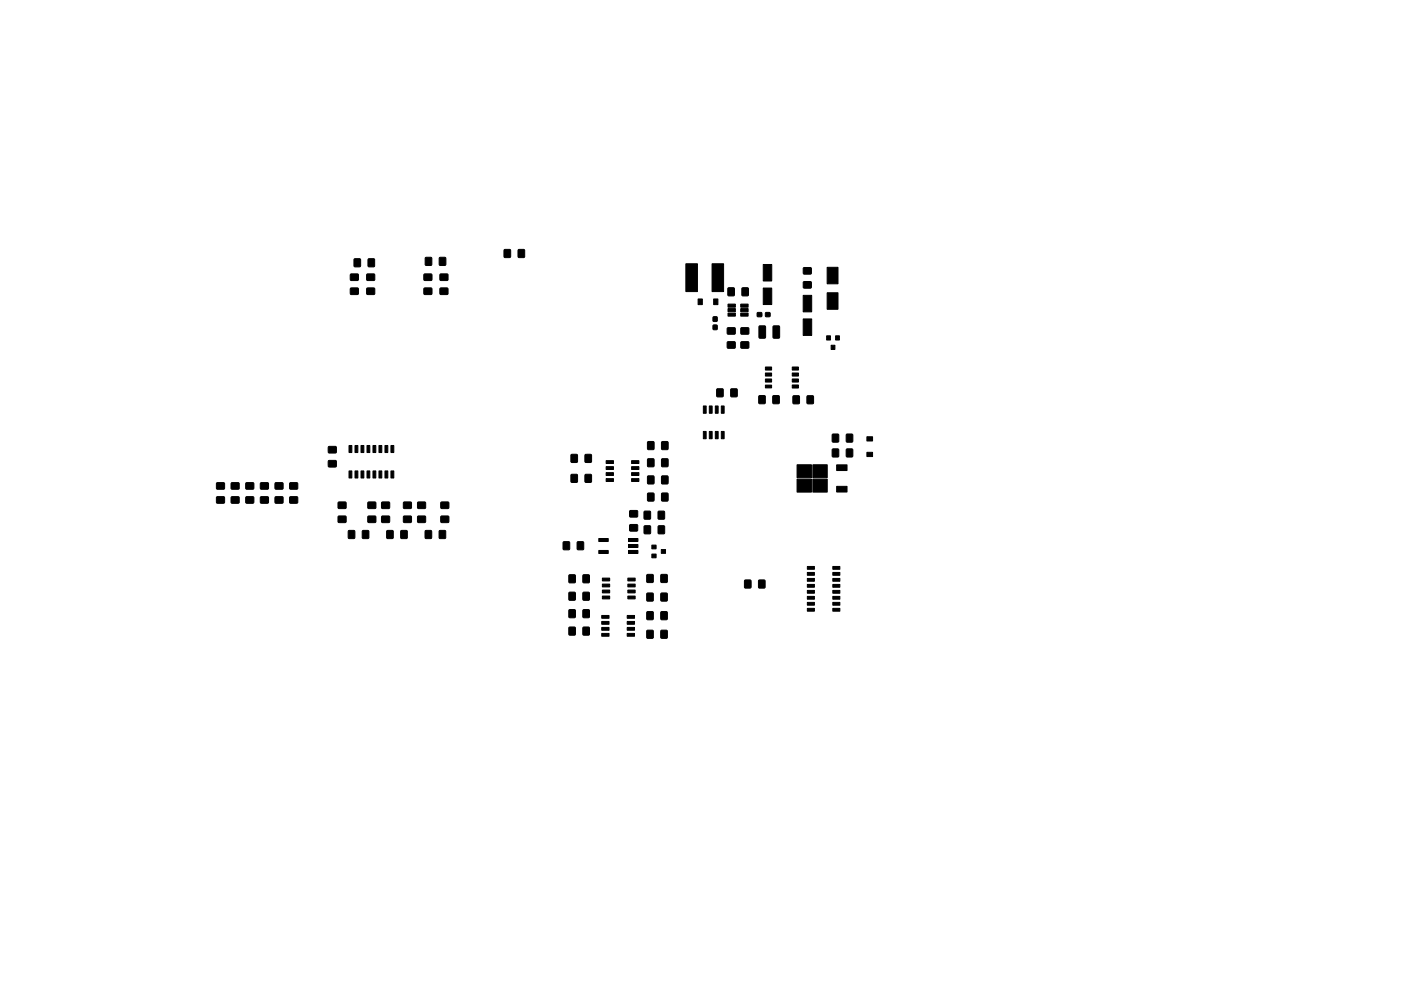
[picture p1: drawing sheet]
<svg xmlns="http://www.w3.org/2000/svg" width="297mm" height="210mm" viewBox="0 0 297 210" stroke-linecap="round" stroke-linejoin="round" font-family="sans-serif">
<g fill="#000" stroke="#000" stroke-width=".21">
<path d="M74.3 58.2h1.6v1.2l-1.6 .1zM75.1 54.9l1.3 .1v1.6l-1.3-.1zM78.1 54.9l1.3 .1-.1 1.6-1.2-.1zM77.8 58.2h1.6v1.2l-1.6 .1zM90.2 54.7h1.3v1.6l-1.3-.1zM89.9 58.2h1.6v1.2l-1.6 .1zM93.2 54.7h1.3l-.1 1.6-1.2-.1zM93.3 58.2h1.6v1.2l-1.6 .1zM106.9 53h1.3v1.6h-1.3zM109.9 53h1.3v1.6h-1.3zM145.4 56h2.5v5.9h-2.5zM151 56h2.4v5.9h-2.4z"/>
<path d="M161.8 56.1h1.8v3.5h-1.8zM170.4 56.8h1.5l.1 1.3h-1.6zM170.4 59.8h1.5l.1 1.3h-1.6zM175.4 56.7h2.3v3.5h-2.3zM74.3 61.1h1.6v1.3h-1.6zM77.8 61.1h1.6v1.3h-1.6zM89.9 61.1h1.6v1.3h-1.6zM93.3 61.1h1.6v1.3h-1.6zM148 63.4h.9v1.2h-.9zM151.2 67.2l.8 .1v.9l-.8-.1zM151.2 69h.8v.9h-.8zM151.3 63.4h.9v1.2h-.9z"/>
<path d="M154.4 64.5h1.5v.7h-1.5zM154.4 65.5h1.5v.6h-1.5zM154.4 66.4h1.5v.7h-1.5zM154.4 61.1h1.3l-.1 1.6h-1.2zM154.2 72.6l1.6-.1 .1 1.3h-1.6zM154.2 69.6h1.6l.1 1.2-1.6 .1zM157.1 66.4h1.5v.7h-1.5zM157.1 64.5h1.5v.7h-1.5zM157.1 65.5h1.5v.6h-1.5zM157.3 61.1h1.3v1.6h-1.3zM157.1 72.6l1.6-.1v1.3h-1.6zM157.1 69.6h1.6v1.2l-1.6 .1z"/>
<path d="M160.6 66.3h.9v.8l-.9 .1zM161 69.2l1.1-.1 .2 .2v2.2l-.1 .3h-1.1l-.2-.2zM162.3 79.1h1.3v.7h-1.3zM162.3 77.9h1.3v.6h-1.3zM162.3 66.3h.9l.1 .8-1 .1zM161.8 61.1h1.8v3.5h-1.8zM163.9 69.2l1.2-.1 .2 .2v2.2l-.2 .3h-1l-.2-.2zM168 79.1h1.3v.7h-1.3zM168 77.9h1.3v.6h-1.3zM170.3 67.7h1.8v3.5h-1.8zM170.3 62.7h1.8v3.5h-1.8zM175.3 71.2h.8v.9h-.8z"/>
<path d="M175.4 62.1h2.3v3.5h-2.3zM176.2 73.2h.8v.9h-.8zM177.2 71.2h.8v.9h-.8zM69.7 97.7h1.5l.1 1.3h-1.6zM69.7 94.8h1.5l.1 1.2-1.6 .1zM74 94.5h.6v1.5h-.6zM75.3 94.5h.6v1.5h-.6zM76.5 94.5h.6v1.5h-.6zM77.8 94.5h.6v1.5h-.6zM79.1 94.5h.6v1.5h-.6zM80.4 94.5h.6v1.5h-.6zM81.6 94.5h.6v1.5h-.6z"/>
<path d="M82.9 94.5h.6v1.5h-.6zM121.1 96.5h1.3v1.6l-1.3-.1zM124.1 96.5h1.3l-.1 1.6-1.2-.1zM128.5 97.7h1.6v.6h-1.6zM128.5 99h1.6v.6h-1.6zM133.9 99h1.6v.6h-1.6zM133.9 97.7h1.6v.6h-1.6zM137.3 97.4h1.3v1.6h-1.3zM137.3 93.7l1.3 .1v1.6l-1.3-.1zM140.3 97.4h1.3v1.6h-1.3zM140.3 93.7l1.3 .1v1.6l-1.3-.1zM149.1 91.5h.6v1.6h-.6z"/>
<path d="M149.1 86.1h.6v1.6h-.6zM150.4 91.5h.6v1.6h-.6zM150.4 86.1h.6v1.6h-.6zM151.7 91.5h.6v1.6h-.6zM151.7 86.1h.6v1.6h-.6zM152 82.5l1.3 .1v1.6l-1.3-.1zM152.9 91.5h.6v1.6h-.6zM152.9 86.1h.6v1.6h-.6zM155 82.5l1.3 .1-.1 1.6-1.2-.1zM160.9 84h1.3v1.6h-1.3zM162.3 80.4h1.3v.7h-1.3zM162.3 81.7h1.3v.6h-1.3z"/>
<path d="M163.9 84h1.3v1.6h-1.3zM168 80.4h1.3v.7h-1.3zM168 81.7h1.3v.6h-1.3zM168.2 84h1.3l-.1 1.6h-1.2zM169 98.6h3v2.8h-3zM171.1 84h1.3v1.6h-1.3zM172.3 98.6h3.1v2.8h-3.1zM176.5 92.1l1.3 .1v1.6l-1.3-.1zM176.5 95.3h1.3v1.6h-1.3zM177.4 98.6h2.2v1.2h-2.2zM179.5 92.1l1.3 .1-.1 1.6-1.2-.1zM179.5 95.3h1.3l-.1 1.6h-1.2z"/>
<path d="M183.8 96h1.2v.9h-1.2zM183.8 92.7h1.2v.9h-1.2zM45.9 102.5l1.6-.1 .1 1.3-1.6 .1zM45.9 105.4h1.6l.1 1.3h-1.6zM49.1 105.4h1.5l.1 1.3h-1.6zM49.1 102.5l1.5-.1 .1 1.3-1.6 .1zM52.2 102.5l1.5-.1 .1 1.3-1.6 .1zM52.2 105.4h1.5l.1 1.3h-1.6zM55.3 105.4h1.5l.1 1.3h-1.6zM55.3 102.5l1.5-.1 .1 1.3-1.6 .1zM58.4 102.5l1.5-.1 .1 1.3-1.6 .1zM58.4 105.4h1.5l.1 1.3h-1.6z"/>
<path d="M61.5 105.4h1.5l.1 1.3h-1.6zM61.5 102.5l1.5-.1 .1 1.3-1.6 .1zM71.7 109.5h1.6v1.3h-1.6zM71.7 106.6l1.6-.1v1.3l-1.6 .1zM74 99.9h.6v1.5h-.6zM73.9 112.6h1.3v1.6h-1.3zM75.3 99.9h.6v1.5h-.6zM76.5 99.9h.6v1.5h-.6zM76.9 112.6h1.3l-.1 1.6h-1.3zM77.8 99.9h.6v1.5h-.6zM78 109.5h1.6l.1 1.3h-1.6zM78 106.6l1.6-.1 .1 1.3-1.6 .1z"/>
<path d="M79.1 99.9h.6v1.5h-.6zM80.4 99.9h.6v1.5h-.6zM81.6 99.9h.6v1.5h-.6zM81 106.6l1.5-.1 .1 1.3-1.6 .1zM81 109.5h1.5l.1 1.3h-1.6zM82 112.6h1.3v1.6h-1.3zM82.9 99.9h.6v1.5h-.6zM85 112.6h1.3v1.6h-1.3zM85.6 106.6l1.6-.1v1.3l-1.6 .1zM85.6 109.5h1.6v1.3h-1.6zM88.6 109.5h1.6v1.3h-1.6zM88.6 106.6l1.6-.1v1.3l-1.6 .1z"/>
<path d="M90.2 112.6h1.3l-.1 1.6h-1.2zM93.2 112.6h1.3l-.1 1.6h-1.3zM93.5 109.5h1.6v1.3h-1.6zM93.5 106.6l1.6-.1v1.3l-1.6 .1zM119.4 115h1.3v1.6h-1.3zM121.1 100.7h1.3v1.6h-1.3zM122.4 115h1.3v1.6h-1.3zM124.1 100.7h1.3l-.1 1.6h-1.2zM127 114.3h2v.6h-2zM127 116.8h2v.6h-2zM128.5 100.3h1.6v.6h-1.6zM128.5 101.5h1.6v.6h-1.6z"/>
<path d="M133.3 116.8h2v.6h-2zM133.3 115.5h2v.7h-2zM133.3 114.3h2v.6h-2zM133.9 101.5h1.6v.6h-1.6zM133.9 100.3h1.6v.6h-1.6zM133.5 111.3h1.6l.1 1.3h-1.6zM133.5 108.4h1.6l.1 1.2-1.6 .1zM136.6 108.5h1.3v1.6h-1.3zM136.6 111.6h1.3v1.6h-1.3zM138.2 117.6h.9v.8h-.9zM138.2 115.7h.9v.8h-.9zM137.3 101h1.3v1.6h-1.3z"/>
<path d="M137.3 104.7h1.3v1.6l-1.3-.1zM140.2 116.6h.9v.8h-.9zM139.6 108.5h1.3l-.1 1.6h-1.2zM139.6 111.6h1.3l-.1 1.6h-1.2zM140.3 101h1.3v1.6h-1.3zM140.3 104.7h1.3v1.6l-1.3-.1zM169 101.7h3v2.7h-3zM172.3 101.7h3.1v2.7h-3.1zM177.4 103.2h2.2v1.2h-2.2zM120.7 122h1.3l-.1 1.6h-1.3zM120.7 125.7h1.3l-.1 1.6h-1.3zM120.7 129.4h1.3l-.1 1.6h-1.3z"/>
<path d="M120.7 133.1h1.3l-.1 1.6h-1.3zM123.6 122h1.3v1.6h-1.3zM123.6 125.7h1.3v1.6h-1.3zM123.6 129.4h1.3v1.6h-1.3zM123.6 133.1h1.3v1.6h-1.3zM127.6 130.6h1.5v.6h-1.5zM127.6 131.8h1.5v.6h-1.5zM127.6 133.1h1.5v.6h-1.5zM127.6 134.4h1.5v.6h-1.5zM127.7 126.5h1.6v.6h-1.6zM127.7 125.2h1.6v.6h-1.6zM127.7 123.9h1.6v.6h-1.6z"/>
<path d="M127.7 122.7h1.6v.6h-1.6zM133 134.4h1.5v.6h-1.5zM133 133.1h1.5v.6h-1.5zM133 131.8h1.5v.6h-1.5zM133 130.6h1.5v.6h-1.5zM133.1 122.7h1.6v.6h-1.6zM133.1 123.9h1.6v.6h-1.6zM133.1 125.2h1.6v.6h-1.6zM133.1 126.5h1.6v.6h-1.6zM137.2 133.8h1.3l-.1 1.6h-1.2zM137.2 129.8h1.3l-.1 1.6h-1.2zM137.2 125.9h1.3l-.1 1.6h-1.2z"/>
<path d="M137.2 121.9h1.3l-.1 1.7-1.2-.1zM140.2 133.8h1.2v1.6h-1.3zM140.2 129.8h1.2v1.6h-1.3zM140.2 125.9h1.2v1.6h-1.3zM140.2 121.9h1.2v1.7l-1.3-.1zM157.9 123.1h1.3v1.6h-1.3zM160.9 123.1h1.3l-.1 1.6h-1.2zM171.2 120.2h1.5v.6h-1.5zM171.2 121.5h1.5v.6h-1.5zM171.2 122.7h1.5v.6h-1.5zM171.2 124h1.5v.6h-1.5zM171.2 125.3h1.5v.6h-1.5z"/>
<path d="M171.2 126.5h1.5v.6h-1.5zM171.2 127.8h1.5v.6h-1.5zM171.2 129.1h1.5v.6h-1.5zM176.6 129.1h1.5v.6h-1.5zM176.6 127.8h1.5v.6h-1.5zM176.6 126.5h1.5v.6h-1.5zM176.6 125.3h1.5v.6h-1.5zM176.6 124h1.5v.6h-1.5zM176.6 122.7h1.5v.6h-1.5zM176.6 121.5h1.5v.6h-1.5zM176.6 120.2h1.5v.6h-1.5z"/>
</g>
</svg>
